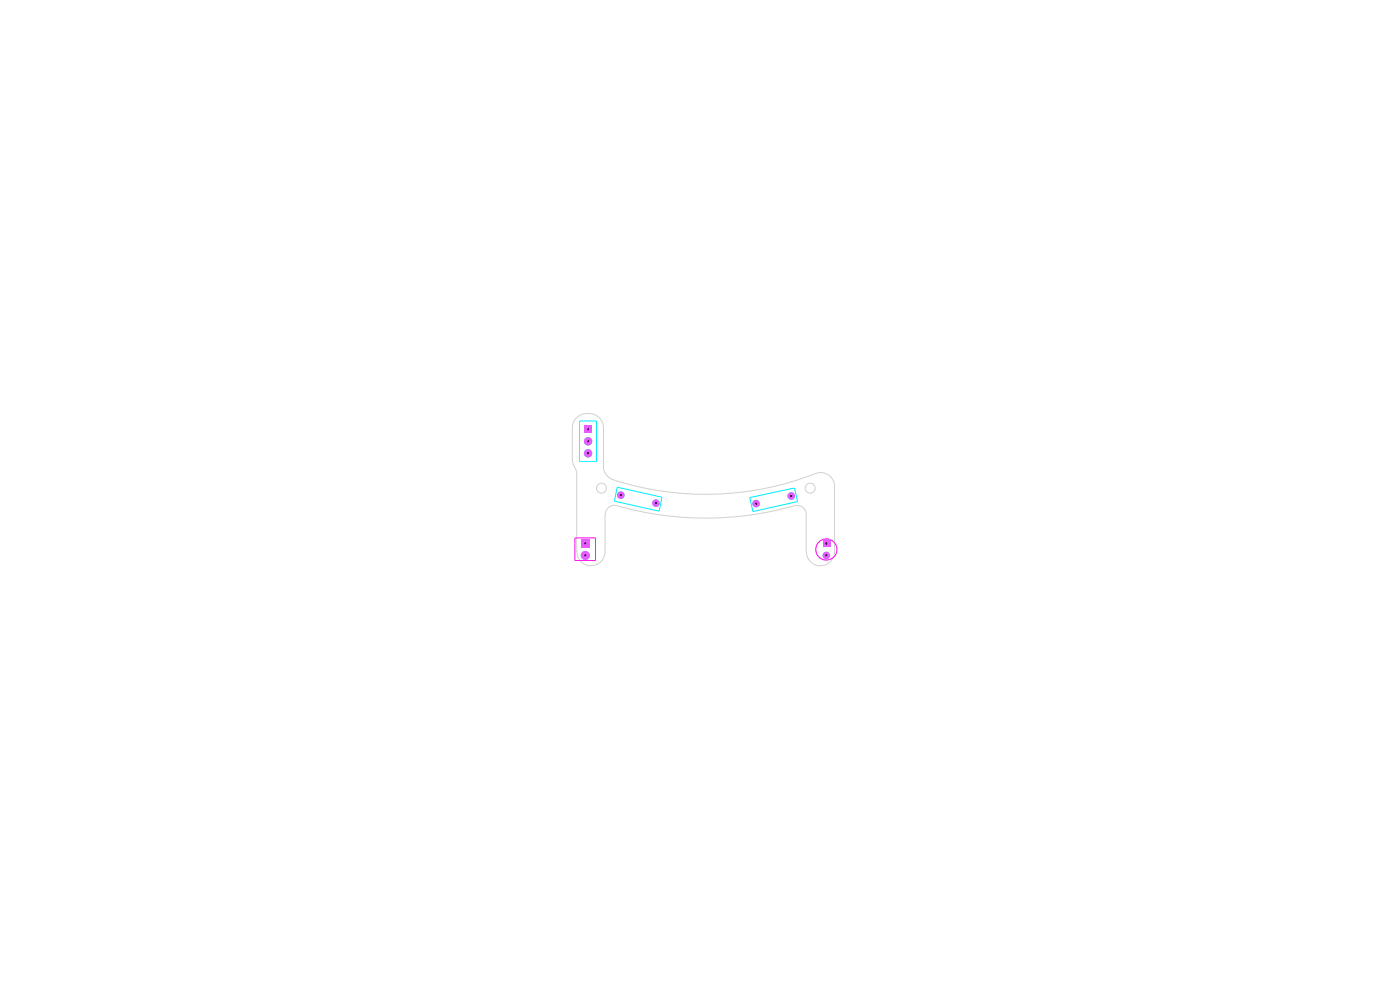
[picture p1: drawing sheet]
<svg xmlns="http://www.w3.org/2000/svg" width="297mm" height="210mm" viewBox="0 0 297 210" stroke-linecap="round" stroke-linejoin="round" font-family="sans-serif">
<path d="M123 89.3h3.5v8.6h-3.5zM130.9 103.3l9.5 2.2-.6 2.9-9.5-2.1zM159.1 105.6l9.4-2.1 .7 2.9-9.5 2.1z" fill="none" stroke="#00edff" stroke-width=".21"/>
<g fill="#0fe">
<path d="M174.5 114.4h1.7v1.6h-1.7z"/>
<path d="M123.3 114.4h1.8v1.7h-1.8z"/>
<path d="M123.9 90.2h1.7v1.7h-1.7z"/>
<circle cx="175.3" cy="117.8" r=".8"/>
<circle cx="167.9" cy="105.2" r=".8"/>
<circle cx="160.4" cy="106.8" r=".8"/>
<circle cx="139.2" cy="106.7" r=".8"/>
<circle cx="131.7" cy="105" r=".8"/>
<circle cx="124.2" cy="117.8" r=".97"/>
<circle cx="124.8" cy="93.6" r=".89"/>
<circle cx="124.8" cy="96.2" r=".89"/>
</g>
<g fill="none" stroke="#d0d2cd" stroke-width=".21">
<path d="M121.4 97.5v-6.7a3.4 3.4 0 0 1 2.2-2.9 3.4 3.4 0 0 1 3.5 .7l.6 .8 .3 .9v8.6M121.4 97.5l.2 .8 .7 1.5 .1 .9-.1 16.3M128 98.9a2.99 2.99 0 0 0 2.1 2.9 63.7 63.7 0 0 0 42.8-1.3M122.4 117a3 3 0 0 0 3 3M128.4 109.1v7.9a2.96 2.96 0 0 1-3 3M130.9 107.3a68.8 68.8 0 0 0 37.6 0M130.9 107.2a1.98 1.98 0 0 0-2.5 1.9M168.6 107.3a1.95 1.95 0 0 1 2.4 1.8v7.9M171.1 117a3 3 0 0 0 3 3M173 100.4a2.98 2.98 0 0 1 4.1 2.8M177 103.2v13.8a2.96 2.96 0 0 1-2.9 3"/>
<circle cx="127.6" cy="103.6" r="1.06"/>
<circle cx="171.9" cy="103.6" r="1.06"/>
</g>
<g fill="none" stroke="#ff00e9" stroke-width=".21">
<path d="M122 114.1h4.4v4.8h-4.4z"/>
<circle cx="175.3" cy="116.6" r="2.24"/>
</g>
<g fill="#e85bff">
<path d="M174.5 114.4h1.7v1.6h-1.7z"/>
<path d="M123.3 114.4h1.8v1.7h-1.8z"/>
<path d="M123.9 90.2h1.7v1.7h-1.7z"/>
<circle cx="175.3" cy="117.8" r=".8"/>
<circle cx="167.9" cy="105.2" r=".8"/>
<circle cx="160.4" cy="106.8" r=".8"/>
<circle cx="139.2" cy="106.7" r=".8"/>
<circle cx="131.7" cy="105" r=".8"/>
<circle cx="124.2" cy="117.8" r=".97"/>
<circle cx="124.8" cy="93.6" r=".89"/>
<circle cx="124.8" cy="96.2" r=".89"/>
</g>
<path d="M124.7 90.9l.3 .2-.1 .2-.4-.2zM124.7 93.4l.3 .2-.1 .2-.4-.2zM124.7 96l.3 .2-.1 .1-.4-.1zM124.1 115.1l.3 .2-.1 .2-.3-.2zM124.1 117.6l.3 .2-.1 .2-.3-.2zM131.6 104.9l.3 .1-.1 .2-.3-.2zM139.1 106.5l.3 .2-.1 .2-.4-.2zM160.3 106.6l.3 .2-.1 .2-.3-.2zM167.8 105l.3 .2-.1 .2-.4-.2zM175.2 115.1l.3 .2-.1 .2-.3-.2zM175.2 117.6l.3 .2-.1 .2-.3-.2z" fill="#000"/>
</svg>
